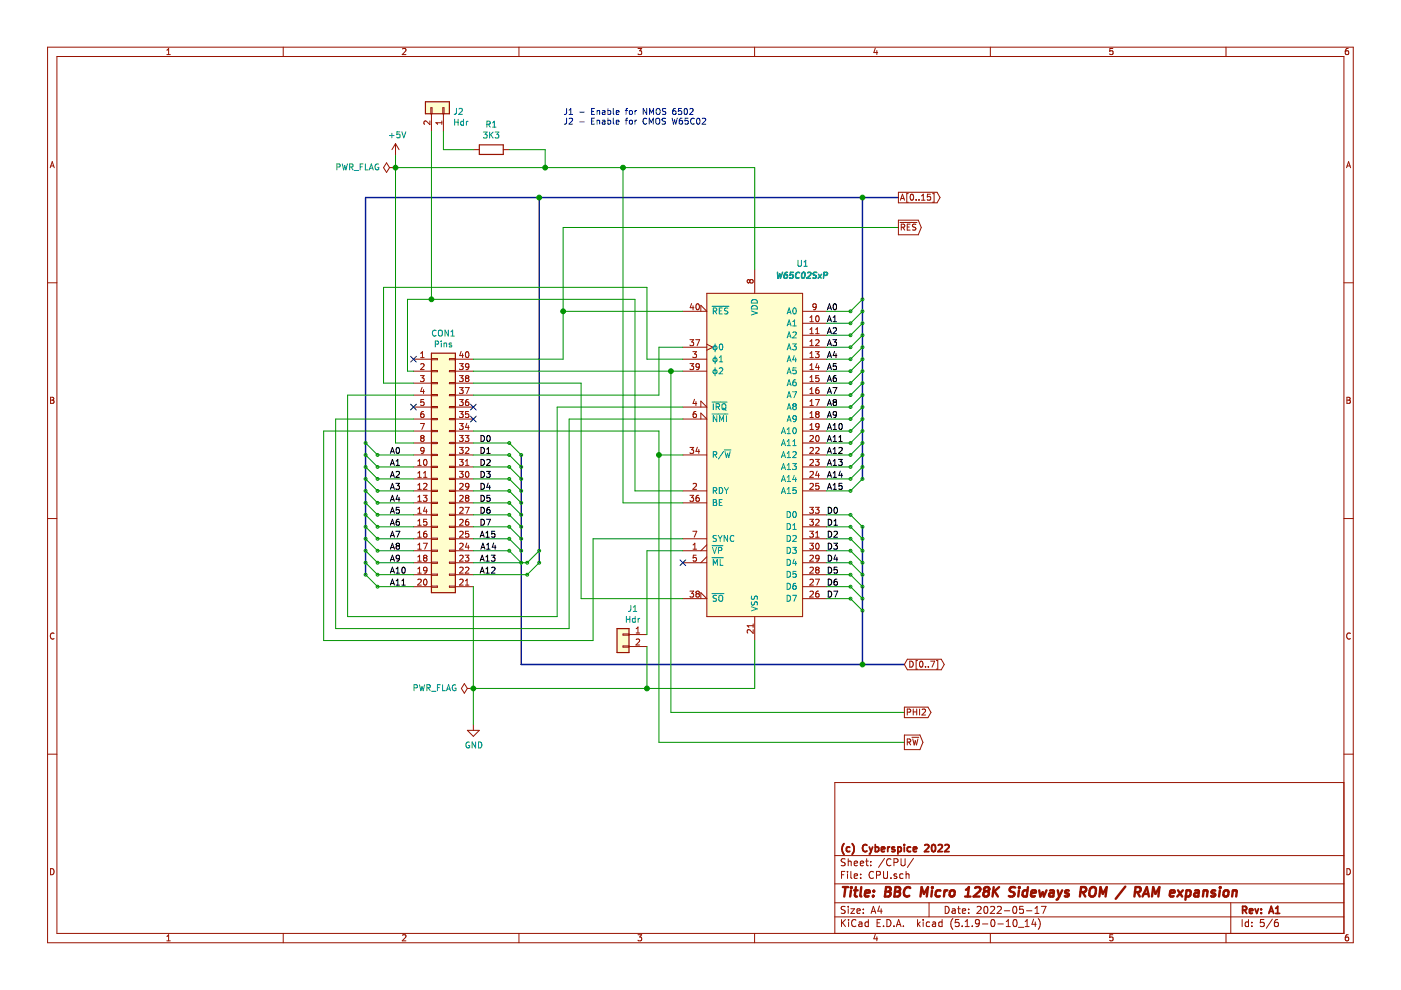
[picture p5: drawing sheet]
<svg xmlns="http://www.w3.org/2000/svg" width="297mm" height="210mm" viewBox="0 0 297 210" stroke-linecap="round" stroke-linejoin="round" font-family="sans-serif">
<path d="M.1 0h297v209.9h-297z" fill-rule="evenodd" fill="#fff" stroke="#fff" stroke-width=".21"/>
<g fill="none" stroke="#981200" stroke-width=".21">
<path d="M10.1 10h276.8v189.9h-276.8zM12.1 12h272.8v185.9h-272.8zM35.4 11.6h.7M35.4 10.6l.4-.3v1.3M60 10v2M85.3 10.4l.5-.1 .3 .3-.8 1h.8M110 10v2M135.3 10.3h.8l-.5 .5 .4 .1v.5l-.2 .2-.5-.2M160 10v2M185.6 10.2l-.3 .9h.8M185.9 10.7v.9M210 10v2"/>
<path d="M235.9 10.3h-.6v.6l.6-.1v.6l-.1 .2-.5-.2M259.9 10v2M285.9 10.3h-.4l-.2 .3-.1 .7 .3 .3 .4-.2v-.6h-.4l-.3 .2M10.6 35.6l.5-1.3 .4 1.3M10.7 35.2h.7M82 34.5l.6 1-.6 1.1-.7-1.1zM82.6 35.5h1.3M83.9 35.5h.1M83.9 30.5l-.8 1.2M83.9 30.5v2.5M83.9 30.5l.7 1.2M91.1 25.6v.8l-.9-.8-.3 .3 .1 .5"/>
<path d="M91.3 22.8h.3v1.3h-.3zM91.5 24.1v3.8M93.7 25.6v.8M93.7 26h-1.3l.4 .4M93.9 22.8h.2v1.3h-.2zM94 24.1v3.8M100.4 31.7h1.2M106.7 31.7h1.3M285.5 35.6l.4-1.3 .5 1.3M285.6 35.2h.6M10.1 60h2M159 59.5l-.3-.2-.3 .2v.3l.3 .2 .3-.2"/>
<path d="M159 59.5l.2-.2h.3l.2 .2-.1 .4-.1 .1h-.3l-.2-.2M159 59.5v.3M160 57.1v5.1M190.5 40.8h8.2l.6 1.1-.6 1.1h-8.2zM190.5 46.7h4.2l.6 1.5-.6 1.6h-4.2zM190.8 47.2h3.6M190.9 42.4l.4-1.2 .5 1.2M191 42.1h.6M191.1 48.2l.7-.1v-.5l-.7-.1v1.3M191.4 48.2l.4 .6M192.4 48.1h.4M192.6 41h-.3v1.9h.3"/>
<path d="M193 47.5h-.6v1.3h.6M193.1 41.3l.2-.1a.67 .67 0 0 1 .4 .6 .67 .67 0 0 1-.4 .6l-.3-.4zM194.2 47.6l-.5-.1-.2 .1 .1 .5 .5 .2 .1 .3-.3 .2-.5-.1M194.2 42.3v.1M194.8 42.3v.1M195.4 41.5l.4-.3v1.2M195.4 42.4h.7M197.3 41.2h-.7v.6l.5-.1 .2 .2v.3l-.2 .2-.5-.1M197.7 41h.3v1.9h-.3M284.9 60h2M87.7 76.2h3.8M87.7 78.7h3.8"/>
<path d="M89.1 79.6h.8l-.4 .5 .3 .1 .1 .5-.2 .2-.6-.1M89.2 75.8h.7M89.2 74.9l.4-.3v1.2M89.2 77.2l.5-.1 .2 .4-.8 .9h.8M91.5 76h1.2v.3h-1.2zM91.5 78.6h1.2v.2h-1.2zM95.3 78.6h1.3v.2h-1.3zM95.3 76h1.3v.3h-1.3zM96.6 76.2h3.8M96.6 78.7h3.8M97.4 77.1h.8l-.4 .5 .3 .1v.5l-.2 .2-.5-.2M97.4 79.6h.8l-.4 .5 .3 .1v.6l-.2 .1-.5-.1"/>
<path d="M97.8 74.5l-.3 .9h.8M98.1 75v.8M98.8 74.7l.2-.1a.67 .67 0 0 1 .4 .6 .67 .67 0 0 1-.4 .6l-.3-.5zM99.4 77.7l-.2 .2-.4-.1-.1-.6 .5-.1 .2 .3-.1 .7-.1 .2-.4 .1M144.8 76.2h5.1M144.8 78.7h5.1M144.8 73.6h5.1M144.8 66h5.1l-1.3-1.3v1.3M146.3 77.1h.8l-.5 .5 .4 .1v.5l-.2 .2-.5-.2M146.3 72h.8l-.5 .5 .4 .1v.6l-.2 .1-.5-.1M146.6 64.4l-.3 .8h.8M146.9 74.6h.8l-.5 .4 .4 .2 .1 .4-.3 .2-.5-.1"/>
<path d="M146.9 64.8v.9M147.5 72h.8l-.5 1.3M147.7 64.5l.2-.1a.67 .67 0 0 1 .4 .6 .67 .67 0 0 1-.4 .7l-.4-.5zM148.3 77.7l-.3 .2-.3-.1-.1-.6 .4-.1 .3 .3-.1 .7-.2 .2-.3 .1M149.9 62.2h20.3v68.5h-20.3zM149.9 73l1.2 .6-1.2 .7M170.2 76.2h5M170.2 78.7h5M170.2 68.5h5M170.2 71.1h5M170.2 73.6h5M170.2 66h5"/>
<path d="M171.7 75.8h.8M171.7 78.4h.8M171.7 68.2h.8M171.7 67.3l.4-.4v1.3M171.7 69.8l.4-.3v1.2M171.7 72.4l.4-.4v1.3M171.7 74.9l.4-.3v1.2M171.7 77.5l.4-.4v1.3M171.7 80l.4-.4v1.3M171.7 70.7h.8M171.7 73.3h.8M172.9 74.6h.8l-.5 .4 .4 .2 .1 .4-.3 .2-.5-.1"/>
<path d="M172.9 72.1l.5-.1 .3 .4-.8 .9h.8M172.9 70.7h.8M172.9 69.8l.4-.3v1.2M173.1 67.1l.1-.2a.67 .67 0 0 1 .5 .7 .67 .67 0 0 1-.5 .6l-.3-.5zM173.1 65l-.3 .2-.3-.1-.2-.1 .1-.5 .4-.1 .3 .3-.2 .8-.4 .2M173.2 77l-.3 .9h.8M173.5 77.5v.9M173.6 79.6h-.6l-.1 .6 .5-.1 .3 .3v.3l-.3 .2-.5-.1M10.7 84.2h.5l.2 .3-.2 .3 .3 .3-.3 .4h-.5zM10.7 84.8h.5M87.7 99h3.8M87.7 81.2h3.8"/>
<path d="M87.7 96.5h3.8M87.7 93.9h3.8M87.7 91.4h3.8M87.7 88.8h3.8M87.7 86.3h3.8M87.7 83.8h3.8M88.6 98.7h.7M88.6 97.8l.4-.4v1.3M89.1 89.8h.9l-.6 1.3M89.4 92.9l-.2-.3 .2-.3h.3l.2 .3-.2 .3M89.4 92.9l-.2 .2v.3l.2 .2 .4-.1 .1-.1v-.3l-.2-.2M89.4 92.9h.3"/>
<path d="M89.5 82.1l-.3 .9h.8M89.8 82.6v.8M89.8 87.3h-.2a.79 .79 0 0 0-.2 1.2h.4l.1-.5-.2-.3h-.3l-.2 .3M89.8 84.7h-.5l-.1 .6 .5-.1 .2 .2v.4l-.2 .2-.5-.1M89.9 97.5l.2-.1a.67 .67 0 0 1 .5 .6 .67 .67 0 0 1-.5 .7l-.3-.5zM89.9 95.4l-.2 .3-.4-.1-.1-.2 .1-.4 .4-.1 .2 .2-.2 .9-.4 .1M91.5 81.1h1.2v.3h-1.2zM91.5 83.6h1.2v.3h-1.2zM91.5 86.2h1.2v.2h-1.2zM91.5 88.7h1.2v.3h-1.2zM91.5 91.3h1.2v.2h-1.2zM91.5 93.8h1.2v.3h-1.2z"/>
<path d="M91.5 96.3h1.2v.3h-1.2zM91.5 98.9h1.2v.2h-1.2zM95.3 96.3h1.3v.3h-1.3zM95.3 93.8h1.3v.3h-1.3zM95.3 91.3h1.3v.2h-1.3zM95.3 88.7h1.3v.3h-1.3zM95.3 98.9h1.3v.2h-1.3zM95.3 86.2h1.3v.2h-1.3zM95.3 83.6h1.3v.3h-1.3zM95.3 81.1h1.3v.3h-1.3zM96.6 99h3.8M96.6 81.2h3.8"/>
<path d="M96.6 96.5h3.8M96.6 93.9h3.8M96.6 91.4h3.8M96.6 88.8h3.8M96.6 86.3h3.8M96.6 83.8h3.8M97.4 84.7h.8l-.4 .5 .3 .1v.6l-.2 .1-.5-.1M97.4 97.4h.8l-.4 .5 .3 .1v.5l-.2 .2-.5-.2M97.4 99.9h.8l-.4 .5 .3 .2v.5l-.2 .1-.5-.1M97.4 82.2h.8l-.4 .5 .3 .1v.5l-.2 .1-.5-.1M97.4 87.3h.8l-.4 .4 .3 .2v.5l-.2 .1-.5-.1M97.4 89.8h.8l-.4 .5 .3 .1v.5l-.2 .2-.5-.2"/>
<path d="M97.4 92.3h.8l-.4 .5 .3 .1v.6l-.2 .1-.5-.1M97.4 94.9h.8l-.4 .4 .3 .2v.5l-.2 .1-.5-.1M98.6 92.3h.8l-.4 .5 .3 .1 .1 .5-.2 .2-.6-.1M98.6 82.2h.9l-.6 1.2M98.7 98.7h.7M98.7 97.8l.3-.4v1.3M98.7 95l.5-.1 .2 .3-.8 .9h.8M98.9 80.2l-.2-.3 .2-.3h.3l.2 .3-.2 .3M98.9 80.2l-.2 .2v.4l.2 .1h.4l.1-.2v-.3l-.2-.2M98.9 80.2h.3M99 89.7l-.3 .9h.8M99.3 84.7l-.4 .1-.2 .5v.6h.6l.1-.1-.1-.5-.4-.1-.2 .2"/>
<path d="M99.3 90.2v.9M99.3 87.3h-.6v.6l.5-.2 .2 .3v.3l-.2 .2-.5-.1M144.8 96.5h5.1M144.8 88.8h5.1l-1.3-1.2v1.2M144.8 86.3h5.1l-1.3-1.3v1.3M146.3 94.9h.8l-.5 .4 .4 .2v.5l-.2 .1-.5-.1M147.2 84.7l-.3 .8h.8M147.5 87.3h-.2a.79 .79 0 0 0-.1 1.2h.3l.2-.5-.3-.3h-.2l-.3 .3M147.5 85.1v.9M147.9 94.8l-.4 .9h.8M148.2 95.3v.8M170.2 99h5"/>
<path d="M170.2 81.2h5M170.2 96.5h5M170.2 93.9h5M170.2 91.4h5M170.2 88.8h5M170.2 86.3h5M170.2 83.8h5M171.7 97.5l.5-.1 .3 .4-.8 .9h.8M171.7 80.9h.8M171.7 95l.5-.1 .3 .3-.8 .9h.8M171.7 92.5l.5-.2 .3 .4-.8 .9h.8M171.7 91.1h.8"/>
<path d="M171.7 88.5h.8M171.7 86h.8M171.7 83.4h.8M171.7 82.5l.4-.3v1.2M171.7 85.1l.4-.4v1.3M171.7 87.6l.4-.3v1.2M171.7 90.1l.4-.3v1.3M172.9 97.4h.8l-.5 .5 .4 .1 .1 .4-.3 .3-.5-.2M172.9 84.7h.8l-.5 1.3M172.9 95l.5-.1 .3 .3-.8 .9h.8M173.1 92.5l.1-.2a.67 .67 0 0 1 .5 .7 .67 .67 0 0 1-.5 .6l-.3-.5zM173.2 87.8l-.3 .2 .1 .4 .2 .1h.3l.2-.2v-.3l-.3-.2"/>
<path d="M173.2 87.8l-.3-.2 .3-.3h.2l.3 .2-.3 .3M173.2 87.8h.2M173.2 99.9l-.3 .9h.8M173.5 82.2l-.4 .1-.2 .4 .1 .6 .5 .1 .2-.2-.2-.5h-.3l-.3 .2M173.7 90.3l-.3 .3-.3-.1-.1-.6 .4-.1 .3 .2-.1 .8-.2 .2-.3 .1M285.6 84.2h.4l.3 .3-.3 .3 .3 .3-.2 .4h-.5zM285.6 84.8h.4M10.1 109.9h2M87.7 101.5h3.8M87.7 104.1h3.8M87.7 106.6h3.8M87.7 109.2h3.8"/>
<path d="M87.7 111.7h3.8M87.7 114.2h3.8M87.7 116.8h3.8M87.7 119.3h3.8M88.6 100.3l.4-.4v1.3M88.6 102.8l.4-.3v1.3M88.6 105.4l.4-.4v1.3M88.6 107.9l.4-.3v1.2M88.6 110.5l.4-.4v1.3M88.6 113l.4-.4v1.3M88.6 115.5l.4-.3v1.2M88.6 118.1l.4-.4v1.3"/>
<path d="M88.6 101.2h.7M88.6 103.8h.7M88.6 106.3h.7M88.6 108.8h.7M88.6 111.4h.7M88.6 113.9h.7M88.6 116.4h.7M88.6 119h.7M89.7 105h.8l-.4 .5 .4 .1v.5l-.2 .2-.6-.1M89.7 115.2h.9l-.5 1.2M89.8 102.6l.5-.1 .2 .3-.8 1h.8M89.8 101.2h.7"/>
<path d="M89.8 100.3l.4-.4v1.3M90.1 118.3l-.3-.3 .3-.3h.2l.2 .3-.2 .3M90.1 118.3l-.3 .2v.4l.3 .1 .3-.1 .1-.1v-.3l-.2-.2M90.1 118.3h.2M90.1 107.5l-.3 .9h.8M90.4 112.6l-.4 .2-.2 .4v.6l.6 .1 .1-.2-.1-.5-.3-.1-.3 .3M90.4 108v.8M90.5 110.1h-.7v.6l.5-.1 .2 .2v.3l-.2 .3-.5-.2M91.5 101.4h1.2v.3h-1.2zM91.5 104h1.2v.2h-1.2zM91.5 106.5h1.2v.2h-1.2zM91.5 109h1.2v.3h-1.2z"/>
<path d="M91.5 111.6h1.2v.2h-1.2zM91.5 114.1h1.2v.3h-1.2zM91.5 116.6h1.2v.3h-1.2zM91.5 119.2h1.2v.2h-1.2zM95.3 104h1.3v.2h-1.3zM95.3 106.5h1.3v.2h-1.3zM95.3 109h1.3v.3h-1.3zM95.3 111.6h1.3v.2h-1.3zM95.3 114.1h1.3v.3h-1.3zM95.3 116.6h1.3v.3h-1.3zM95.3 119.2h1.3v.2h-1.3zM95.3 101.4h1.3v.3h-1.3z"/>
<path d="M96.6 101.5h3.8M96.6 104.1h3.8M96.6 106.6h3.8M96.6 109.2h3.8M96.6 111.7h3.8M96.6 114.2h3.8M96.6 116.8h3.8M96.6 119.3h3.8M97.5 102.6l.4-.1 .3 .3-.8 1h.8M97.5 105.1l.4-.1 .3 .4-.8 .9h.8M97.5 110.2l.4-.1 .3 .4-.8 .9h.8M97.5 107.7l.4-.1 .3 .3-.8 .9h.8"/>
<path d="M97.5 115.3l.4-.1 .3 .3-.8 .9h.8M97.5 112.8l.4-.2 .3 .4-.8 .9h.8M97.5 117.8l.4-.1 .3 .4-.8 .9h.8M98.6 117.7h.8l-.4 .5 .3 .1 .1 .5-.2 .2-.6-.1M98.6 107.6h.9l-.6 1.2M98.8 100.1l.2-.2a.67 .67 0 0 1 .4 .7 .67 .67 0 0 1-.4 .6l-.3-.5zM98.9 105.6l-.2 .2v.4l.2 .1 .4-.1 .1-.1v-.3l-.2-.2M98.9 105.6l-.2-.3 .2-.3h.3l.2 .3-.2 .3M98.9 105.6h.3M99 115.1l-.3 .9h.8M99.3 110.1l-.4 .1-.2 .5v.5l.6 .1 .1-.2-.1-.4-.4-.1-.2 .2M99.3 115.6v.8"/>
<path d="M99.3 112.6h-.6v.6l.5-.1 .2 .3v.3l-.2 .2-.5-.1M99.4 103l-.2 .3-.4-.1-.1-.6 .5-.1 .2 .2-.1 .7-.1 .3-.4 .1M144.8 104.1h5.1M144.8 106.6h5.1M144.8 114.2h5.1M144.8 116.8h5.1M144.8 119.3h5.1M146.3 105h.8l-.5 .5 .4 .1v.6l-.2 .1-.5-.1M146.9 112.6h.8l-.5 1.3M146.9 102.6l.5-.1 .3 .3-.8 1h.8M146.9 116.4h.8M146.9 115.5l.4-.3v1.2"/>
<path d="M147.6 117.7h-.6l-.1 .6 .5-.1 .3 .2v.4l-.3 .2-.5-.1M148.2 105l-.5 .1-.2 .5 .1 .6h.6l.1-.1-.1-.5-.4-.1-.3 .3M149.9 115.5l-1.3 1.3M149.9 118l-1.3 1.3M170.2 101.5h5M170.2 104.1h5M170.2 109.2h5M170.2 111.7h5M170.2 114.2h5M170.2 116.8h5M170.2 119.3h5M171.7 107.6h.8l-.5 .4 .4 .2v.5l-.2 .1-.5-.1"/>
<path d="M171.7 110.1h.8l-.5 .5 .4 .1v.5l-.2 .2-.5-.2M171.7 112.6h.8l-.5 .5 .4 .1v.6l-.2 .1-.5-.1M171.7 115.2h.8l-.5 .5 .4 .1v.5l-.2 .1-.5-.1M171.7 100.1l.5-.2 .3 .4-.8 .9h.8M171.7 102.6l.5-.1 .3 .3-.8 1h.8M171.7 117.8l.5-.1 .3 .4-.8 .9h.8M172.9 107.6h.8l-.5 .4 .4 .2 .1 .4-.3 .2-.5-.1M172.9 110.2l.5-.1 .3 .4-.8 .9h.8M172.9 113.9h.8M172.9 113l.4-.4v1.3M173.1 115.3l.1-.1a.67 .67 0 0 1 .5 .6 .67 .67 0 0 1-.5 .6l-.3-.4zM173.5 100.4v.8"/>
<path d="M173.6 102.5h-.6l-.1 .6 .5-.1 .3 .2v.3l-.3 .3-.5-.2M173.7 118.3l-.3 .2-.3-.1-.1-.6 .4-.1 .3 .3-.1 .7-.2 .2-.3 .1M284.9 109.9h2M11.5 134.3a.58 .58 0 0 0-.8 .5 .58 .58 0 0 0 .8 .6M87.7 121.9h3.8M87.7 124.4h3.8M88.6 120.6l.4-.3v1.2M88.6 121.5h.7M88.6 122.9l.5-.1 .2 .3-.8 1h.8M89.9 122.9l.2-.1a.67 .67 0 0 1 .5 .6 .67 .67 0 0 1-.5 .7l-.3-.5zM90.5 120.8l-.2 .2h-.4l-.1-.6 .5-.1 .2 .2v.7l-.2 .3h-.4M91.5 121.7h1.2v.3h-1.2z"/>
<path d="M91.5 124.3h1.2v.2h-1.2zM95.3 121.7h1.3v.3h-1.3zM95.3 124.3h1.3v.2h-1.3zM96.6 121.9h3.8M96.6 124.4h3.8M97.5 120.4l.4-.1 .3 .3-.8 .9h.8M97.5 122.9l.4-.1 .3 .3-.8 1h.8M98.7 120.4l.5-.1 .2 .3-.8 .9h.8M98.7 124.1h.7M98.7 123.1l.3-.3v1.3M132.1 134.4h1.3v.3h-1.3zM132.1 137h1.3v.2h-1.3z"/>
<path d="M133.4 134.5h3.8M133.4 137.1h3.8M134.9 134.2h.7M134.9 133.3l.4-.4v1.3M134.9 135.6l.5-.1 .2 .3-.8 1h.8M144.8 126.9h5.1l-1.3-1.2v1.2M146.3 125.3h.8l-.5 .5 .4 .1v.6l-.2 .1-.5-.1M147.8 125.9l-.3 .2 .1 .4 .2 .1 .4-.1 .1-.1v-.3l-.3-.2M147.8 125.9l-.3-.3 .3-.3h.2l.3 .3-.3 .3M147.8 125.9h.2M159.7 133.5v.8l-.9-.8-.4 .3 .1 .4M159.7 132.3v.7"/>
<path d="M159.7 132.7h-1.3l.4 .3M160 130.7v5.1M170.2 121.9h5M170.2 124.4h5M170.2 126.9h5M171.7 120.4l.5-.1 .3 .3-.8 .9h.8M171.7 122.9l.5-.1 .3 .3-.8 1h.8M171.7 125.5l.5-.2 .3 .4-.8 .9h.8M172.9 122.8h.8l-.5 1.3M173.2 120.8l-.3 .2 .1 .4 .2 .1h.3l.2-.2v-.3l-.3-.2M173.2 120.8l-.3-.2 .3-.3h.2l.3 .2-.3 .3M173.2 120.8h.2"/>
<path d="M173.5 125.3l-.4 .2-.2 .4 .1 .6h.5l.2-.1-.2-.5-.3-.1-.3 .3M192.4 139.8h7.2l.6 1.1-.6 1.1h-7.2l-.7-1.1zM286.3 134.3a.58 .58 0 0 0-.8 .5 .58 .58 0 0 0 .8 .6M10.1 159.9h2M98.5 145l.6 1-.6 1-.7-1zM99.1 146h1.3M99.1 154.9h2.5l-1.2 1.2zM100.4 146h.1M100.4 153.6v1.3M191.7 149.9h5l.7 1.1-.7 1.2h-5zM191.7 155.8h3.3l.7 1.6-.7 1.5h-3.3zM192.4 157.3l.6-.1v-.4l-.6-.1v1.2"/>
<path d="M192.4 151l.6-.1v-.4l-.6-.2v1.3M192.7 157.3l.4 .6M192.9 140.2a.64 .64 0 0 1 .7 .6 .64 .64 0 0 1-.7 .6zM193.3 156.3h1.5M193.5 156.7l.3 1.2 .3-.9 .2 .9 .3-1.2M193.6 150.3v1.3M193.6 150.9h.8M194.4 150.3v1.3M194.5 140.1h-.3v1.8h.3M195 150.3v1.3M195.1 140.3l.1-.1a.67 .67 0 0 1 .5 .6 .67 .67 0 0 1-.5 .6l-.3-.4zM195.5 150.5l.5-.2 .2 .4-.7 .9h.7"/>
<path d="M196.2 141.3v.1M196.8 141.3v.1M197.3 140.2h.9l-.6 1.2M198.5 140.1h.3v1.8h-.3M284.9 159.9h2M284.9 165.9h-107.9v32M10.7 184.2a.65 .65 0 0 1 .8 .6 .65 .65 0 0 1-.8 .7zM35.4 198.5l.4-.3v1.3M35.4 199.5h.7M60 197.9v2M85.3 198.3l.5-.1 .3 .3-.8 1h.8M110 197.9v2"/>
<path d="M135.3 198.2h.8l-.5 .5 .4 .1v.6l-.2 .1-.5-.1M160 197.9v2M177 194.4h107.9M177 191.4h107.9M177 187.4h107.9M177 181.4h107.9M178.4 185.5h.5M178.4 195v1.5M178.6 195.6l.7 .9M179.1 184.8h-.7v1.5M179.2 192.2h-.6l-.3 .2 .2 .4 .6 .3v.4l-.2 .2-.6-.1M179.2 182.1h-.6l-.3 .2 .2 .4 .6 .3v.4l-.2 .2-.6-.1"/>
<path d="M179.3 195l-.9 .8M179.7 184.8v.1M179.7 185.3v1M179.8 182.1v1.5M179.8 192.2v.1M179.8 192.7v1M179.8 182.7l.2-.1h.4l.1 1M179.9 195v.1M179.9 195.5v1M180.4 192.7h.8l-.8 1h.8M180.4 184.8v1.3l.2 .2M181.1 185.8l.7-.2v-.3h-.5l-.2 .2 .1 .7h.6"/>
<path d="M181.1 183.1l.7-.2v-.3h-.5l-.2 .2 .1 .7h.6M181.5 195.1a.59 .59 0 0 0-.8 0 .59 .59 0 0 0-.1 .7 .56 .56 0 0 0 .2 .6 .56 .56 0 0 0 .7-.1M181.7 193.2l.7-.2-.1-.2-.4-.1-.2 .2 .1 .7h.5M182.1 195.5h.6l.1 1M182.4 183.1l.7-.2-.1-.3h-.4l-.2 .2 .1 .7h.5M182.5 186.1v.2M182.5 185.3v.2M182.8 195.8l-.5 .1-.3 .2 .3 .4 .5-.1M183 193.5v.2M183 192.8v.1M183.5 182.6h.6M183.7 182.1v1.3l.4 .2"/>
<path d="M184.1 195.5h-.4l-.3 .2 .1 .6 .2 .2 .4-.1M184.1 195v1.5M184.6 183.4v.2M184.6 182.6v.2M184.7 193.7l.5-1.5 .5 1.5M184.8 193.2h.8M185.2 184.9a.7 .7 0 0 0-1 .5 .7 .7 0 0 0 .7 .9l.2-.1M185.2 186.1l-.1 .1M185.6 198.1l-.3 .9h.8M185.8 185.5h.7l.1-.6-.2-.1h-.6v1.5M185.9 198.6v.9M186 195.7h.5"/>
<path d="M186.5 192.1l-.4 1.1h1M186.7 195h-.7v1.5h.7M186.8 192.7v1M187.3 196.3v.2M187.3 184.8v1.2l.3 .3 .5-.2 .1-1.3M187.5 182l-1.2 1.9M188 195a.76 .76 0 0 1 .9 .7 .76 .76 0 0 1-.9 .8zM188.9 186.1v.2M188.9 182.2a.71 .71 0 0 0-1 .5 .71 .71 0 0 0 .7 .9l.3-.2M189.5 196.3v.2M189.5 182.9l.7-.1 .2-.2-.1-.4-.2-.1h-.6v1.5M190 196.5l.5-1.5 .5 1.5"/>
<path d="M190.1 185.3h-.4l-.2 .2 .1 .2 .5 .1v.4h-.6M190.2 196h.7M191 182.1v1.2l.3 .3h.3l.3-.3v-1.2M191.5 185.3h-.5l-.2 .2v.6l.2 .2 .5-.1M191.5 196.3v.2M192.1 185.4l.2-.1h.4v1M192.1 184.8v1.5M193.7 182l-1.3 1.9M194.5 195v1.5M194.7 195.9l.4 .6M195.1 195.5l-.6 .5M195.7 195v.1"/>
<path d="M195.7 195.5v1M197 191.4v3M197.1 195.5h-.4l-.3 .2v.6l.3 .2 .4-.1M197.7 195.5h.6l.1 1M198.4 195.8l-.7 .3 .2 .4 .5-.1M199.7 195.5h-.4l-.3 .2 .1 .6 .2 .2 .4-.1M199.7 195v1.5M200.4 192.2a.75 .75 0 0 1 .8 .7 .75 .75 0 0 1-.8 .8zM201.9 192.8h.6v.9M202 194.8a1.71 1.71 0 0 0 0 2.2M202.5 193l-.5 .1-.2 .2 .2 .4 .5-.1M203 192.7h.6"/>
<path d="M203.2 192.2v1.3l.4 .2M203.3 195h-.7l-.1 .7 .7-.1 .2 .2-.1 .5-.2 .2-.6-.2M204 196.3v.2M204 193.2l.7-.2v-.2l-.5-.1-.2 .2 .1 .7h.6M204.6 196.5h.9M204.6 195.4l.5-.4v1.5M205.4 193.5v.2M205.4 192.8v.1M206.1 196.3v.2M207.2 192.3l.5-.1 .3 .4-.9 1.1h.9M207.6 195.6l-.2 .3-.5-.1-.1-.2 .1-.6h.5l.2 .2v.9l-.4 .4h-.3M208.3 195.9h1.1"/>
<path d="M208.7 192.3l.4-.1a.85 .85 0 0 1-.1 1.5l-.3-.2-.1-.4zM210 197.9v2M210 192.3l.6-.1 .3 .4-1 1.1h1M210.3 195h.1a.8 .8 0 0 1 .6 .7 .8 .8 0 0 1-.6 .8 1 1 0 0 1-.1-1.5zM211.4 192.3l.6-.1 .3 .4-.9 1.1h.9M211.6 195.9h1.1M212.9 193.1h1.2M213.3 195.4l.5-.4v1.5M213.3 196.5h.9M214.9 192.3l.2-.1a.8 .8 0 0 1 .5 .7 .8 .8 0 0 1-.5 .8l-.4-.6zM215 195h.1a.8 .8 0 0 1 .6 .7 .8 .8 0 0 1-.6 .8 .97 .97 0 0 1-.1-1.5zM215.9 196.6h1.2"/>
<path d="M216.9 192.2h-.7l-.1 .7 .8-.1 .1 .2-.1 .5-.2 .2-.6-.2M217.4 196.5h.8M217.4 195.4l.4-.4v1.5M217.6 193.1h1.2M219.1 194.9l-.3 1.1h.9M219.4 193.7h.9M219.4 192.6l.5-.4v1.5M219.5 195.5v1M220.1 194.8a1.71 1.71 0 0 1 0 2.2M220.8 192.2h1l-.7 1.5M235.9 198.2h-.6v.6l.6-.1v.7l-.1 .1-.5-.1M259.9 197.9v2"/>
<path d="M260.9 191.4v6.5M263.4 195v1.5M264.7 195.5h-.4l-.3 .2 .1 .7h.6M264.7 195v1.5M265.4 196.3v.2M265.4 195.5v.2M268 195h-.7l-.1 .7 .7-.1 .2 .2-.1 .5-.2 .2-.6-.2M269.8 194.9l-1.3 1.9M270.9 195h-.4a.96 .96 0 0 0 0 1.5l.5-.2 .1-.5-.3-.3-.5 .1-.1 .2M285.6 184.2a.65 .65 0 0 1 .7 .6 .65 .65 0 0 1-.7 .7zM285.9 198.2h-.4l-.2 .3-.1 .7 .3 .3 .4-.1v-.7h-.4l-.3 .2"/>
</g>
<g fill="none" stroke="#981200" stroke-width=".38">
<path d="M179 178.9a1.71 1.71 0 0 0 0 2.3M180.2 179.7l-.5-.1-.2 .3 .1 .6h.6M180.7 178.9a1.79 1.79 0 0 1 0 2.3M183.8 179.2a.59 .59 0 0 0-.7 0 .59 .59 0 0 0-.2 .7 .56 .56 0 0 0 .3 .6 .56 .56 0 0 0 .6-.1M184.3 179.6l.4 1M185 179.6l-.3 1M185.6 179.7l.4-.1 .3 .3-.1 .5-.2 .2-.4-.1M185.6 179.1v1.5M188.2 179.6v1M188.6 179.6l-.4 .3M189.7 179.7l-.4-.1-.2 .2 .1 .2 .5 .1v.4h-.6M190.4 179.7l.4-.1 .3 .3-.1 .5-.2 .2-.4-.1"/>
<path d="M190.4 179.6v1.5M191.7 179.1v.1M191.7 179.6v1M193.1 179.7l-.4-.1-.3 .3v.5l.3 .2 .4-.1M196.1 179.2l.5-.1 .3 .4-.9 1.1h.9M197.6 179.2l.4-.1a.85 .85 0 0 1-.1 1.5l-.3-.2-.1-.4zM198.9 179.2l.6-.1 .3 .4-.9 1.1h.9M200.4 179.2l.5-.1 .3 .4-.9 1.1h.9M184.7 180.6l-.4 .5M186.9 180.1l.7-.2-.1-.2-.4-.1-.2 .2v.7h.6M193.7 180.1l.7-.2-.1-.2-.4-.1-.2 .2v.7h.6M263.5 193l.7-.1 .1-.2-.1-.4-.2-.1h-.5v1.5"/>
<path d="M263.8 193l.5 .7M264.9 193.2l.7-.2-.1-.2-.4-.1-.2 .2 .1 .7h.5M266.1 192.7l.4 1 .3-1M267.4 193.5v.2M267.4 192.8v.1M269 193.7l.5-1.5 .5 1.5M269.2 193.2h.7M270.5 193.7h.8M270.5 192.6l.4-.4v1.5"/>
</g>
<g fill="none" stroke="#981200" stroke-width=".51">
<path d="M178.7 188.1h1.1M179.3 188.1l-.3 2M180.4 188.8l-.2 1.3M180.5 188.1v.2M180.5 188.1l.1 .1-.1 .1M181.1 188.8h.7M181.5 188.1l-.3 1.7 .1 .2 .4 .1M182.6 188.1l-.2 1.7 .2 .3M183.4 189.4l1-.2-.1-.4h-.5l-.4 .2v1h.8M185.1 189.9v.2M185.3 188.8l.1 .1-.2 .1M185.3 188.8l-.1 .2"/>
<path d="M187.7 189h.7M187.9 188.1h.6l.3 .2v.4l-.4 .3 .3 .1a.56 .56 0 0 1-.3 1h-.8zM189.7 189h.7M189.9 188.1h.6l.3 .2v.4l-.4 .3 .3 .1a.56 .56 0 0 1-.3 1h-.8zM193 188.3a.87 .87 0 0 0-1 0 .87 .87 0 0 0-.4 .9 .69 .69 0 0 0 .4 .8 .69 .69 0 0 0 .8-.1M195.1 190.1l.3-2 .5 1.4 .8-1.4-.2 2M197.6 188.8l-.1 1.3M197.7 188.1v.2M197.7 188.1l.1 .1-.1 .1M199.4 188.8h-.7l-.3 .3-.1 .6 .4 .4 .6-.1M200.3 188.8l-.2 1.3M200.9 188.8h-.4l-.2 .3"/>
<path d="M201.5 188.9l.3-.1 .6 .1v.8l-.3 .3a.49 .49 0 0 1-.8-.3zM204.6 190.1h1.2M204.8 188.7l.6-.6-.2 2M206.7 188.3l.4-.2h.4l.3 .2v.4l-.1 .2-1.3 1.2h1.3M209 188.9l-.3-.1-.1-.3a.66 .66 0 0 1 1-.3l.2 .4-.5 .3M209 188.9l-.2 .1a.67 .67 0 0 0-.2 .9 .65 .65 0 0 0 .8 0 .65 .65 0 0 0 .1-.9l-.2-.1M209 188.9h.3M210.7 188.1l-.3 2M210.9 188.9l.7 1.2M211.8 188.1l-1.3 1.1M215.3 188.2h-1l-.2 .5 .3 .3a.65 .65 0 0 1 .7 .5l-.2 .4a.87 .87 0 0 1-1 .1M216 188.8l-.1 1.3"/>
<path d="M216.1 188.1v.2M216.1 188.1l.1 .1-.1 .1M217.8 188.8h-.7l-.2 .3-.1 .6 .3 .4 .6-.1M217.9 188.1l-.2 2M218.6 189.4l1-.2v-.4h-.8l-.2 1 .2 .3 .6-.1M220.3 188.8l.3 1.3 .5-1 .2 1 .6-1.3M222.6 188.8h.8l-.1 1.3M223.4 189.2l-.7 .1a.4 .4 0 0 0-.3 .4 .4 .4 0 0 0 .3 .4l.6-.1M224.3 188.8l.3 1.3M224.6 190.1l-.3 .5-.3 .2M225.2 188.8l-.6 1.3M226.6 188.8a.49 .49 0 0 0-.8 .3l.8 .6-.3 .4-.6-.1"/>
<path d="M229.1 189.1l1-.1a.54 .54 0 0 0 .2-.5 .54 .54 0 0 0-.3-.4h-.8l-.2 2M229.5 189.1l.6 1M231.2 188.4a.69 .69 0 0 1 1.1 0 1.49 1.49 0 0 1-.6 1.7l-.5-.1a1.41 1.41 0 0 1 0-1.6zM233.1 190.1l.2-2 .5 1.4 .8-1.4-.2 2M238.6 188l-2 2.6M240.6 189.1l1-.1a.54 .54 0 0 0 .3-.5 .54 .54 0 0 0-.4-.4h-.7l-.3 2M241.1 189.1l.6 1M242.2 190.1l1-2 .4 2M242.5 189.5h1M244.2 190.1l.3-2 .5 1.4 .8-1.4-.2 2M248.1 189.4l.9-.2v-.4h-.8l-.2 1 .3 .3 .5-.1M249.8 188.8l.8 1.3"/>
<path d="M250.8 188.8l-1.2 1.3M251.6 188.8h.5l.3 .1-.1 1a.69 .69 0 0 1-.9 .1M251.6 188.8l-.3 2M253.4 188.8h.7v1.3M254.2 189.2l-.7 .1a.4 .4 0 0 0-.3 .4 .4 .4 0 0 0 .2 .4l.7-.1M255.2 188.9l.3-.1h.4v1.3M255.2 188.8l-.2 1.3M257.7 188.8a.52 .52 0 0 0-.8 .3l.2 .3 .5 .1v.3l-.3 .3-.5-.1M258.6 188.8l-.1 1.3M258.7 188.1v.2M258.7 188.1l.1 .1-.1 .1M259.6 188.9l.3-.1 .5 .1v.8l-.2 .3a.53 .53 0 0 1-.8-.1z"/>
<path d="M261.4 188.9l.3-.1h.5l-.1 1.3M261.4 188.8l-.2 1.3"/>
</g>
<g fill="#fffecd" stroke="#fffecd" stroke-width=".25">
<path d="M91.5 74.9h5.1v50.8h-5.1z" fill-rule="evenodd"/>
<path d="M90.2 21.6h5.1v2.5h-5.1z" fill-rule="evenodd"/>
<path d="M130.8 133.3h2.6v5.1h-2.6z" fill-rule="evenodd"/>
</g>
<path d="M90.2 21.6h5.1v2.5h-5.1zM101.6 30.7h5.1v2h-5.1zM91.5 74.9h5.1v50.8h-5.1zM130.8 133.3h2.6v5.1h-2.6z" fill="none" stroke="#981200" stroke-width=".25"/>
<g fill="none" stroke="#009596" stroke-width=".21">
<path d="M71.4 35.4h.6l.1-.5-.7-.1v1.2M72.6 34.8l.3 1.2 .2-.9 .2 .9 .4-1.2M74.1 35.4h.6l.1-.5-.7-.1v1.2M74.4 35.4l.4 .6M75.1 36.1h1M76.4 35.4h.4M77 34.8h-.6v1.2M77.5 34.8v1.2h.6M78.3 36l.4-1.2 .4 1.2M78.4 35.7h.6M80.2 34.8a.59 .59 0 0 0-.7 .6 .59 .59 0 0 0 .7 .6l.1-.5h-.3M82.6 28.7h1"/>
<path d="M83.1 28.3v.9M84.8 27.9h-.6l-.1 .7 .2-.2 .4 .1 .1 .6-.2 .1-.5-.1M85.2 27.9l.4 1.3 .4-1.3M96.4 25.3v1.3M96.4 25.9h.7M96.8 23v.9l-.2 .3h-.3M97.1 25.3v1.3M97.3 23.1l.5-.1 .2 .3-.7 .9h.7M98.3 25.8l-.4-.1-.2 .2 .1 .6h.5M98.3 25.3v1.3M98.9 25.7v.9M99.2 25.7l-.3 .2"/>
<path d="M102.5 28h.8l-.5 .5 .4 .1v.5l-.2 .2-.5-.2M103.2 26.4l.7-.2v-.4l-.7-.1v1.3M103.5 26.4l.4 .6M103.8 28v1.3M104 28.6l.5 .7M104.4 27h.8M104.4 26l.4-.3v1.3M104.5 28l-.7 .7M105 28h.8l-.5 .5 .4 .1 .1 .4-.3 .3-.5-.2M169.2 55.2v1l.2 .3 .4-.1 .1-.2v-1M170.4 56.5h.8M170.4 55.5l.4-.3v1.3"/>
<path d="M92.3 73l.6-.1v-.5l-.6-.1v1.3M92.5 70.1a.58 .58 0 0 0-.8 .5 .58 .58 0 0 0 .7 .6l.1-.1M93 70.2l.3-.2a.44 .44 0 0 1 .5 .4l-.1 .7-.4 .2-.3-.2zM93.6 72.3v.1M93.6 72.7v.9M94.1 72.7v.9M94.1 72.9l.5-.1 .1 .8M95.1 70v1.3l-.8-1.3v1.3M95.6 71.3h.7M95.6 70.3l.4-.3v1.3M95.7 72.8l-.3-.1-.2 .2 .1 .2 .4 .1v.3h-.5M151 64.9h3.6"/>
<path d="M151.2 66l.7-.1v-.5l-.7-.1v1.3M151.5 66l.5 .6M151.6 72.9v1.7M151.6 75.4v1.7M151.6 78v1.7M152.5 78.1l.5-.1 .2 .3-.8 1h.8M152.5 76.7h.7M152.5 75.8l.4-.4v1.3M152.5 65.9h.4M152.6 73l.2-.1a.67 .67 0 0 1 .5 .6 .67 .67 0 0 1-.5 .7l-.3-.5zM153.1 65.3h-.6v1.3h.6M154.3 65.4l-.5-.1-.1 .1v.5l.5 .1 .1 .3-.2 .3-.5-.1"/>
<path d="M159.3 65.9l1.3 .5-1.3 .4M159.5 63.6a.66 .66 0 0 1 .7 0 .66 .66 0 0 1 .4 .7h-1.3zM159.5 64.9a.66 .66 0 0 1 .7-.1 .66 .66 0 0 1 .4 .7h-1.3zM166.9 69.1l.4-1.3 .4 1.3M166.9 71.6l.4-1.2 .4 1.2M166.9 74.2l.4-1.3 .4 1.3M166.9 76.7l.4-1.3 .4 1.3M166.9 79.3l.4-1.3 .4 1.3M166.9 66.6l.4-1.3 .4 1.3M167 68.7h.6M167 71.3h.6M167 73.8h.6"/>
<path d="M167 76.4h.6M167 78.9h.6M167 66.2h.6M168 72.9h.8l-.4 .5 .4 .1v.5l-.2 .2-.6-.2M168.1 69.1h.7M168.1 68.2l.4-.4v1.3M168.1 70.5l.5-.1 .2 .3-.8 .9h.8M168.2 65.4l.2-.1a.67 .67 0 0 1 .4 .6 .67 .67 0 0 1-.4 .7l-.3-.5zM168.4 75.4l-.3 .9h.8M168.7 75.9v.8M168.8 78h-.6l-.1 .6 .2-.1 .5 .1v.5l-.2 .2-.5-.2M151 85.2h3.2"/>
<path d="M151 87.8h3.3M151.2 85.6v1.3M151.2 96.4l.7-.1v-.4l-.7-.1v1.2M151.5 96.4l.5 .6M151.8 86.3l.6-.1 .2-.2-.1-.3-.7-.1v1.3M152 88.1v1.3l-.8-1.3v1.3M152.1 86.3l.5 .6M152.6 89.4v-1.3l.4 1 .4-1v1.3M153.1 85.8l.3-.2a.44 .44 0 0 1 .5 .4l-.1 .7-.4 .2-.3-.2zM153.3 86.6l.7 .4M153.4 95.7l-1.1 1.6M153.5 95.4h1.5"/>
<path d="M153.7 95.8l.3 1.2 .3-.9 .2 .9 .3-1.2M154 88.1v1.3M165.7 91.9l.4-1.2 .4 1.2M165.7 94.5l.4-1.3 .4 1.3M165.7 97l.4-1.2 .4 1.2M165.7 99.6l.4-1.3 .4 1.3M165.8 91.6h.6M165.8 94.1h.6M165.8 96.7h.6M165.8 99.2h.6M166.9 81.8l.4-1.3 .4 1.3M166.9 84.3l.4-1.2 .4 1.2"/>
<path d="M166.9 86.9l.4-1.3 .4 1.3M166.9 89.4l.4-1.3 .4 1.3M166.9 91.9h.7M166.9 91l.3-.3v1.2M166.9 93.6l.3-.4v1.3M166.9 96.1l.3-.3v1.2M166.9 98.6l.3-.3v1.3M166.9 94.5h.7M166.9 97h.7M166.9 99.6h.7M167 81.4h.6M167 84h.6"/>
<path d="M167 86.5h.6M167 89.1h.6M168 98.3h.8l-.4 .5 .4 .1v.5l-.2 .2-.6-.2M168 83.1h.9l-.6 1.2M168.1 93.6l.4-.4v1.3M168.1 95.9l.5-.1 .2 .3-.8 .9h.8M168.1 94.5h.7M168.2 90.8l.2-.1a.67 .67 0 0 1 .4 .6 .67 .67 0 0 1-.4 .6l-.3-.4zM168.3 86.2l-.2-.3 .2-.3 .5 .1v.3l-.2 .2M168.3 86.2l-.2 .2v.2l.2 .3 .4-.1 .1-.2v-.3l-.2-.1M168.3 86.2h.3M168.7 80.5h-.2a.79 .79 0 0 0-.2 1.3l.5-.1v-.6l-.5-.1-.2 .3"/>
<path d="M168.8 88.7l-.2 .2h-.4l-.1-.2 .1-.4 .4-.2 .2 .3v.7l-.2 .3h-.4M151 115.7h2.3M151 118.2h2.4M151.1 116.1l.4 1.2 .4-1.2M151.2 104l.7-.1v-.4l-.7-.1v1.2M151.2 105.9h.5l.2 .3-.2 .3 .3 .2-.2 .4-.6 .1zM151.2 119.9v-1.3l.5 .9 .4-.9v1.3M151.2 106.5h.5M151.5 104l.5 .6M151.9 113.6l-.5-.1-.2 .2v.3l.6 .3 .1 .3-.2 .2-.5-.1M152.3 113.5l.4 .7M152.3 116.7h.6l.2-.2-.1-.3-.7-.1v1.2"/>
<path d="M152.5 103.4a.64 .64 0 0 1 .7 .6 .64 .64 0 0 1-.7 .6zM152.5 106.5h.4M152.7 118.6v1.3h.6M152.7 114.2v.6M153.1 105.9h-.6v1.3h.6M153.1 113.5l-.4 .7M153.6 103.4l.4 .6M154 104v.6M154.3 113.5v1.3l-.8-1.3v1.3M154.5 103.4l-.5 .6M155.6 113.7a.58 .58 0 0 0-.8 .4 .58 .58 0 0 0 .7 .6h.1M165.7 102.1l.4-1.3 .4 1.3"/>
<path d="M165.7 104.6l.4-1.2 .4 1.2M165.8 101.7h.6M165.8 104.3h.6M166.9 116.1a.64 .64 0 0 1 .7 .6 .64 .64 0 0 1-.7 .6zM166.9 101.2l.3-.4v1.3M166.9 103.7l.3-.3v1.2M166.9 104.6h.7M166.9 102.1h.7M166.9 108.4a.64 .64 0 0 1 .7 .7 .64 .64 0 0 1-.7 .6zM166.9 111a.64 .64 0 0 1 .7 .6 .64 .64 0 0 1-.7 .7zM166.9 113.5a.64 .64 0 0 1 .7 .7 .64 .64 0 0 1-.7 .6zM166.9 118.6a.64 .64 0 0 1 .7 .6 .64 .64 0 0 1-.7 .7z"/>
<path d="M168 116.1h.8l-.4 .4 .4 .2v.5l-.2 .1-.6-.1M168.1 111.3l.4-.3v1.3M168.1 113.7l.5-.2 .2 .4-.8 .9h.8M168.1 112.3h.7M168.2 108.6l.2-.2a.67 .67 0 0 1 .4 .7 .67 .67 0 0 1-.4 .6l-.3-.5zM168.4 100.8l-.3 .9h.8M168.4 118.6l-.3 .8h.8M168.7 101.3v.8M168.7 119v.9M168.8 103.4h-.6l-.1 .6 .2-.1 .5 .1v.5l-.2 .1-.5-.1M132.8 130.7v1.3M132.8 131.3h.7"/>
<path d="M133.5 130.7v1.3M133.7 128.4v.9l-.1 .3h-.3M134.3 129.6h.7M134.3 128.7l.4-.3v1.2M134.7 130.7v1.3l-.5-.1-.1-.6 .2-.2 .4 .1M135.3 131.1v.9M135.6 131.1l-.3 .2M151 125.9h2.5M151.9 126.3l-.5-.1-.2 .1v.4l.6 .3 .1 .3-.2 .2-.5-.1M152.4 126.4l.3-.2a.44 .44 0 0 1 .5 .4v.7l-.5 .2-.3-.2zM159.3 128.7l1.3 .4-1.3 .4M159.4 127.6l-.1 .5 .1 .1h.4l.2-.5 .3-.1 .3 .2-.1 .5"/>
<path d="M159.4 126.4l-.1 .5 .3 .2 .3-.1 .2-.6h.3l.2 .2-.1 .5M166.9 121.1a.64 .64 0 0 1 .7 .7 .64 .64 0 0 1-.7 .6zM166.9 123.7a.64 .64 0 0 1 .7 .6 .64 .64 0 0 1-.7 .6zM166.9 126.2a.64 .64 0 0 1 .7 .7 .64 .64 0 0 1-.7 .6zM168 126.2h.9l-.6 1.3M168.7 123.7h-.2a.79 .79 0 0 0-.2 1.2l.5-.1v-.5l-.5-.1-.2 .2M168.8 121.1h-.6l-.1 .6 .2-.1 .5 .1v.6l-.2 .1-.5-.1M87.8 145.8h.6l.1-.5-.7-.1v1.2M88.9 145.2l.3 1.2 .3-.9 .2 .9 .3-1.2M90.5 145.8h.6l.1-.5-.7-.1v1.2M90.8 145.8l.4 .6M91.5 146.6h.9"/>
<path d="M92.7 145.8h.5M93.4 145.2h-.7v1.2M93.8 145.2v1.2h.6M94.7 146.4l.4-1.2 .4 1.2M94.8 146.1h.6M96.6 145.3a.59 .59 0 0 0-.7 .5 .59 .59 0 0 0 .7 .6l.1-.5h-.3M99.5 157.4a.59 .59 0 0 0-.7 .6 .59 .59 0 0 0 .7 .5l.1-.4h-.3M100.8 157.3v1.3l-.7-1.3v1.3M101.4 157.3a.64 .64 0 0 1 .8 .6 .64 .64 0 0 1-.8 .7z"/>
<circle cx="151.6" cy="78.8" r=".44"/>
<circle cx="151.6" cy="76.3" r=".44"/>
<circle cx="151.6" cy="73.8" r=".44"/>
</g>
<path d="M149.9 62.2h20.3v68.5h-20.3z" fill-rule="evenodd" fill="#fffecd" stroke="#fffecd" stroke-width=".21"/>
<path d="M164.8 57.7l.2 1.3 .3-.9 .2 .9 .4-1.3M166.9 57.7h-.2a.85 .85 0 0 0-.3 1.3l.5-.1v-.6l-.4-.1-.2 .3M168.2 57.7h-.6l-.1 .6 .2-.1 .4 .1v.6l-.2 .1-.5-.1M169.5 57.8a.62 .62 0 0 0-.8 .4 .62 .62 0 0 0 .5 .8l.2-.1M169.5 57.8v.1M170.1 57.9l.2-.2a.65 .65 0 0 1 .4 .7 .65 .65 0 0 1-.6 .5l-.2-.4zM171.2 57.9l.5-.2 .2 .3-.1 .3-.8 .7h.8M173.2 57.8l-.5-.1-.2 .2v.4l.6 .3-.2 .3h-.6M173.5 58.2l.6 .8M174.2 58.2l-.8 .8M174.7 58.4l.6-.1 .1-.4-.7-.2-.1 1.3" fill="none" stroke="#009596" stroke-width=".33"/>
<path d="M114.3 41.9v77.4M182.9 41.9v59.6M190.5 41.9h-113v80M110.5 96.5v44.4h81.2M182.9 111.7v29.2" fill="none" stroke="#011996" stroke-width=".3"/>
<g fill="none" stroke="#009300" stroke-width=".21">
<path d="M83.9 33v60.9h3.8M83.9 35.5h76.1v21.6M91.5 27.9v35.6M94 27.9v3.8h6.4M108 31.7h7.6v3.8M132.1 35.5v71.1h12.7M190.5 48.2h-71.1v28h-19M87.7 78.7h-1.3v-15.2h48.2v40.6h10.2M100.4 78.7h44.4M119.4 66h25.4M142.2 78.7v72.3h49.5M144.8 73.6h-5.1v10.2h-39.3"/>
<path d="M144.8 76.2h-7.6v-15.3h-55.9v20.3h6.4M182.9 78.7l-2.6 2.5h-5.1M182.9 76.2l-2.6 2.5h-5.1M182.9 73.6l-2.6 2.6h-5.1M182.9 71.1l-2.6 2.5h-5.1M182.9 68.5l-2.6 2.6h-5.1M182.9 66l-2.6 2.5h-5.1M182.9 63.5l-2.6 2.5h-5.1M77.5 93.9l2.5 2.6h7.7M77.5 96.5l2.5 2.5h7.7M77.5 99l2.5 2.5h7.7M87.7 91.4h-19.1v44.4h57.1v-21.6h19.1"/>
<path d="M87.7 88.8h-16.5v44.5h49.5v-44.5h24.1M87.7 83.8h-14v46.9h44.4v-44.4h26.7M100.4 91.4h39.3v66h52M100.4 81.2h22.8v45.7h21.6M100.4 93.9h7.6l2.5 2.6M100.4 96.5h7.6l2.5 2.5M100.4 99h7.6l2.5 2.5M139.7 96.5h5.1M182.9 88.8l-2.6 2.6h-5.1M182.9 86.3l-2.6 2.5h-5.1M182.9 83.8l-2.6 2.5h-5.1M182.9 81.2l-2.6 2.6h-5.1"/>
<path d="M182.9 91.4l-2.6 2.5h-5.1M182.9 93.9l-2.6 2.6h-5.1M182.9 96.5l-2.6 2.5h-5.1M182.9 99l-2.6 2.5h-5.1M77.5 116.8l2.5 2.5h7.7M77.5 114.2l2.5 2.6h7.7M77.5 104.1l2.5 2.5h7.7M77.5 101.5l2.5 2.6h7.7M77.5 111.7l2.5 2.5h7.7M77.5 119.3l2.5 2.6h7.7M77.5 109.2l2.5 2.5h7.7M77.5 106.6l2.5 2.6h7.7"/>
<path d="M100.4 101.5h7.6l2.5 2.6M100.4 116.8h7.6l2.5 2.5M100.4 106.6h7.6l2.5 2.6M100.4 104.1h7.6l2.5 2.5M100.4 114.2h7.6l2.5 2.6M100.4 111.7h7.6l2.5 2.5M100.4 109.2h7.6l2.5 2.5M114.3 116.8l-2.5 2.5h-11.4M114.3 119.3l-2.5 2.6h-11.4M144.8 116.8h-7.6v17.7M175.2 119.3h5.1l2.6 2.6M175.2 116.8h5.1l2.6 2.5"/>
<path d="M175.2 114.2h5.1l2.6 2.6M175.2 111.7h5.1l2.6 2.5M175.2 109.2h5.1l2.6 2.5M182.9 101.5l-2.6 2.6h-5.1M77.5 121.9l2.5 2.5h7.7M100.4 124.4v29.2M137.2 137.1v8.9M160 135.8v10.2h-59.6M175.2 126.9h5.1l2.6 2.6M175.2 121.9h5.1l2.6 2.5M175.2 124.4h5.1l2.6 2.5"/>
<circle cx="180.3" cy="71.1" r=".3"/>
<circle cx="180.3" cy="78.7" r=".3"/>
<circle cx="180.3" cy="68.5" r=".3"/>
<circle cx="180.3" cy="76.2" r=".3"/>
<circle cx="180.3" cy="66" r=".3"/>
<circle cx="180.3" cy="73.6" r=".3"/>
<circle cx="182.9" cy="63.5" r=".3"/>
<circle cx="182.9" cy="68.5" r=".3"/>
<circle cx="182.9" cy="71.1" r=".3"/>
<circle cx="182.9" cy="76.2" r=".3"/>
<circle cx="182.9" cy="78.7" r=".3"/>
<circle cx="182.9" cy="66" r=".3"/>
<circle cx="182.9" cy="73.6" r=".3"/>
<circle cx="77.5" cy="93.9" r=".3"/>
<circle cx="77.5" cy="96.5" r=".3"/>
<circle cx="77.5" cy="99" r=".3"/>
<circle cx="80" cy="96.5" r=".3"/>
<circle cx="80" cy="99" r=".3"/>
<circle cx="108" cy="99" r=".3"/>
<circle cx="108" cy="93.9" r=".3"/>
<circle cx="108" cy="96.5" r=".3"/>
<circle cx="110.5" cy="99" r=".3"/>
<circle cx="110.5" cy="96.5" r=".3"/>
<circle cx="180.3" cy="83.8" r=".3"/>
<circle cx="180.3" cy="81.2" r=".3"/>
<circle cx="180.3" cy="86.3" r=".3"/>
<circle cx="180.3" cy="96.5" r=".3"/>
<circle cx="180.3" cy="99" r=".3"/>
<circle cx="180.3" cy="88.8" r=".3"/>
<circle cx="180.3" cy="91.4" r=".3"/>
<circle cx="180.3" cy="93.9" r=".3"/>
<circle cx="182.9" cy="91.4" r=".3"/>
<circle cx="182.9" cy="83.8" r=".3"/>
<circle cx="182.9" cy="96.5" r=".3"/>
<circle cx="182.9" cy="81.2" r=".3"/>
<circle cx="182.9" cy="86.3" r=".3"/>
<circle cx="182.9" cy="93.9" r=".3"/>
<circle cx="182.9" cy="88.8" r=".3"/>
<circle cx="182.9" cy="99" r=".3"/>
<circle cx="77.5" cy="101.5" r=".3"/>
<circle cx="77.5" cy="116.8" r=".3"/>
<circle cx="77.5" cy="104.1" r=".3"/>
<circle cx="77.5" cy="109.2" r=".3"/>
<circle cx="77.5" cy="111.7" r=".3"/>
<circle cx="77.5" cy="106.6" r=".3"/>
<circle cx="77.5" cy="114.2" r=".3"/>
<circle cx="77.5" cy="119.3" r=".3"/>
<circle cx="80" cy="109.2" r=".3"/>
<circle cx="80" cy="101.5" r=".3"/>
<circle cx="80" cy="104.1" r=".3"/>
<circle cx="80" cy="119.3" r=".3"/>
<circle cx="80" cy="111.7" r=".3"/>
<circle cx="80" cy="116.8" r=".3"/>
<circle cx="80" cy="106.6" r=".3"/>
<circle cx="80" cy="114.2" r=".3"/>
<circle cx="108" cy="104.1" r=".3"/>
<circle cx="108" cy="101.5" r=".3"/>
<circle cx="108" cy="109.2" r=".3"/>
<circle cx="108" cy="111.7" r=".3"/>
<circle cx="108" cy="116.8" r=".3"/>
<circle cx="108" cy="114.2" r=".3"/>
<circle cx="108" cy="106.6" r=".3"/>
<circle cx="110.5" cy="116.8" r=".3"/>
<circle cx="110.5" cy="111.7" r=".3"/>
<circle cx="110.5" cy="104.1" r=".3"/>
<circle cx="110.5" cy="101.5" r=".3"/>
<circle cx="110.5" cy="114.2" r=".3"/>
<circle cx="110.5" cy="109.2" r=".3"/>
<circle cx="110.5" cy="106.6" r=".3"/>
<circle cx="110.5" cy="119.3" r=".3"/>
<circle cx="111.8" cy="119.3" r=".3"/>
<circle cx="114.3" cy="119.3" r=".3"/>
<circle cx="114.3" cy="116.8" r=".3"/>
<circle cx="180.3" cy="111.7" r=".3"/>
<circle cx="180.3" cy="119.3" r=".3"/>
<circle cx="180.3" cy="109.2" r=".3"/>
<circle cx="180.3" cy="104.1" r=".3"/>
<circle cx="180.3" cy="101.5" r=".3"/>
<circle cx="180.3" cy="114.2" r=".3"/>
<circle cx="180.3" cy="116.8" r=".3"/>
<circle cx="182.9" cy="116.8" r=".3"/>
<circle cx="182.9" cy="111.7" r=".3"/>
<circle cx="182.9" cy="101.5" r=".3"/>
<circle cx="182.9" cy="119.3" r=".3"/>
<circle cx="182.9" cy="114.2" r=".3"/>
<circle cx="77.5" cy="121.9" r=".3"/>
<circle cx="80" cy="124.4" r=".3"/>
<circle cx="80" cy="121.9" r=".3"/>
<circle cx="111.8" cy="121.9" r=".3"/>
<circle cx="180.3" cy="126.9" r=".3"/>
<circle cx="180.3" cy="124.4" r=".3"/>
<circle cx="180.3" cy="121.9" r=".3"/>
<circle cx="182.9" cy="124.4" r=".3"/>
<circle cx="182.9" cy="126.9" r=".3"/>
<circle cx="182.9" cy="121.9" r=".3"/>
<circle cx="182.9" cy="129.5" r=".3"/>
</g>
<g fill="none" stroke="#000" stroke-width=".21">
<path d="M175.4 78.4l.5-1.3 .4 1.3M175.4 75.8l.5-1.2 .4 1.2M175.4 73.3l.5-1.3 .4 1.3M175.4 70.7l.5-1.2 .4 1.2M175.4 68.2l.5-1.3 .4 1.3M175.4 65.7l.5-1.3 .4 1.3M175.6 78h.6M175.6 75.5h.6M175.6 72.9h.6M175.6 70.4h.6M175.6 67.9h.6M175.6 65.3h.6"/>
<path d="M176.6 72h.8l-.5 .5 .4 .1v.6h-.7M176.6 67.3l.4-.4v1.3M176.6 69.6l.5-.1 .3 .3-.8 .9h.8M176.6 68.2h.8M176.8 64.5l.1-.1a.69 .69 0 0 1 .5 .6 .69 .69 0 0 1-.5 .7l-.3-.5zM176.9 74.5l-.3 .9h.8M177.3 79.6l-.4 .1-.3 .5 .1 .6 .6 .1v-.7l-.4-.1-.3 .3M177.3 75v.8M177.3 77.1h-.6l-.1 .6 .2-.1 .5 .1v.5l-.2 .2-.5-.2M82.8 98.7l.4-1.3 .4 1.3M82.8 96.1l.4-1.2 .4 1.2M82.9 98.3h.6"/>
<path d="M82.9 95.8h.6M84 98.7h.7M84 97.8l.3-.4v1.3M84.1 95l.2-.1a.69 .69 0 0 1 .4 .6 .69 .69 0 0 1-.4 .6l-.3-.4zM102 99.9a.64 .64 0 0 1 .7 .7 .64 .64 0 0 1-.7 .6zM102 97.4a.64 .64 0 0 1 .7 .6 .64 .64 0 0 1-.7 .7zM102 94.9a.64 .64 0 0 1 .7 .6 .64 .64 0 0 1-.7 .6zM102 92.3a.64 .64 0 0 1 .7 .7 .64 .64 0 0 1-.7 .6zM103.2 99.9h.7l-.4 .5 .4 .2v.4l-.2 .2-.5-.1M103.2 97.5l.5-.1 .2 .4-.7 .9h.7M103.2 96.1h.7M103.2 95.2l.4-.3v1.2"/>
<path d="M103.3 92.5l.2-.2a.67 .67 0 0 1 .5 .7 .67 .67 0 0 1-.5 .6l-.3-.5zM175.4 98.7l.5-1.3 .4 1.3M175.4 96.1l.5-1.2 .4 1.2M175.4 93.6l.5-1.3 .4 1.3M175.4 91.1l.5-1.3 .4 1.3M175.4 88.5l.5-1.2 .4 1.2M175.4 86l.5-1.3 .4 1.3M175.4 83.4l.5-1.2 .4 1.2M175.4 80.9l.5-1.3 .4 1.3M175.6 98.3h.6M175.6 95.8h.6M175.6 93.2h.6"/>
<path d="M175.6 90.7h.6M175.6 88.2h.6M175.6 85.6h.6M175.6 83.1h.6M175.6 80.5h.6M176.6 82.2h.8l-.5 1.2M176.6 98.7h.8M176.6 96.1h.8M176.6 90.1l.4-.3v1.3M176.6 92.7l.4-.4v1.3M176.6 95.2l.4-.3v1.2M176.6 97.8l.4-.4v1.3"/>
<path d="M176.6 93.6h.8M176.6 91.1h.8M176.9 85.3l-.3-.3 .3-.3 .4 .1v.3l-.2 .2M176.9 85.3l-.3 .2v.3l.3 .2 .4-.1 .1-.1-.1-.4-.2-.1M176.9 85.3h.2M177.4 87.8l-.3 .2h-.3l-.1-.6 .4-.1 .3 .2-.1 .7-.2 .3h-.3M177.8 97.4h.8l-.5 .5 .4 .1v.5l-.2 .2-.5-.2M177.9 95l.4-.1 .3 .3-.8 .9h.8M177.9 93.6h.7M177.9 92.7l.3-.4v1.3M178 89.9l.1-.1a.67 .67 0 0 1 .5 .6 .67 .67 0 0 1-.5 .7l-.2-.5zM178.1 99.9l-.2 .9h.7"/>
<path d="M82.8 101.2l.4-1.3 .4 1.3M82.8 116.4l.4-1.2 .4 1.2M82.8 103.8l.4-1.3 .4 1.3M82.8 106.3l.4-1.3 .4 1.3M82.8 108.8l.4-1.2 .4 1.2M82.8 111.4l.4-1.3 .4 1.3M82.8 113.9l.4-1.3 .4 1.3M82.8 119l.4-1.3 .4 1.3M82.9 100.9h.6M82.9 116.1h.6M82.9 103.4h.6M82.9 105.9h.6"/>
<path d="M82.9 113.6h.6M82.9 108.5h.6M82.9 111h.6M82.9 118.6h.6M83.9 102.5h.8l-.4 .5 .3 .1v.5l-.1 .2-.6-.2M83.9 112.6h.9l-.6 1.3M84 100.1l.5-.2 .2 .4-.8 .9h.8M84.2 115.7l-.2-.2 .2-.3 .4 .1v.3l-.1 .1M84.2 115.7l-.2 .3v.2l.2 .2h.4l.1-.2-.1-.4-.1-.1M84.2 115.7h.3M84.3 105l-.3 .9h.8M84.6 110.1l-.4 .1-.2 .5v.5l.6 .1v-.6l-.4-.1-.2 .2"/>
<path d="M84.6 105.5v.8M84.6 107.6h-.6v.6l.2-.2 .4 .1v.6l-.1 .1-.5-.1M84.7 118.3l-.2 .2-.4-.1-.1-.6 .5-.1 .2 .3-.1 .7-.1 .2-.4 .1M101.8 113.9l.4-1.3 .5 1.3M101.8 119l.4-1.3 .5 1.3M101.9 113.6h.6M101.9 118.6h.6M102 116.4l.4-1.2 .4 1.2M102 102.5a.64 .64 0 0 1 .7 .6 .64 .64 0 0 1-.7 .7zM102 105a.64 .64 0 0 1 .7 .7 .64 .64 0 0 1-.7 .6zM102 107.6a.64 .64 0 0 1 .7 .6 .64 .64 0 0 1-.7 .6zM102 110.1a.64 .64 0 0 1 .7 .6 .64 .64 0 0 1-.7 .7z"/>
<path d="M102.1 116.1h.6M103 113.9h.7M103 113l.4-.4v1.3M103 118.1l.4-.4v1.3M103 119h.7M103.2 110.1h.8l-.5 1.3M103.2 116.4h.7M103.2 115.5l.3-.3v1.2M103.5 102.4l-.3 .9h.8M103.8 107.6l-.4 .1-.2 .4 .1 .6 .5 .1 .1-.2-.1-.5-.3-.1-.3 .3M103.8 102.9v.9M103.9 105h-.6l-.1 .6 .5-.1 .2 .3v.3l-.2 .2-.5-.1"/>
<path d="M104.2 117.7h.8l-.5 .5 .4 .1v.6l-.2 .1-.5-.1M104.7 115.1l-.3 .9h.8M104.9 112.6h-.6l-.1 .6 .2-.1 .5 .1v.6l-.2 .1-.5-.1M105 115.6v.8M175.4 103.8l.5-1.3 .4 1.3M175.4 101.2l.5-1.3 .4 1.3M175.6 100.9h.6M175.6 103.4h.6M175.6 115.2a.64 .64 0 0 1 .7 .6 .64 .64 0 0 1-.7 .6zM175.6 107.6a.64 .64 0 0 1 .7 .6 .64 .64 0 0 1-.7 .6zM175.6 112.6a.64 .64 0 0 1 .7 .7 .64 .64 0 0 1-.7 .6zM175.6 110.1a.64 .64 0 0 1 .7 .6 .64 .64 0 0 1-.7 .7z"/>
<path d="M175.6 117.7a.64 .64 0 0 1 .7 .6 .64 .64 0 0 1-.7 .7zM176.6 101.2h.8M176.6 103.8h.8M176.6 100.3l.4-.4v1.3M176.6 102.8l.4-.3v1.3M176.8 115.2h.8l-.5 .5 .4 .1 .1 .4-.3 .2-.5-.1M176.8 112.8l.5-.2 .3 .4-.8 .9h.8M176.8 111.4h.8M176.8 110.5l.4-.4v1.3M176.9 107.7l.2-.1a.67 .67 0 0 1 .5 .6 .67 .67 0 0 1-.5 .6l-.3-.5zM177.1 117.7l-.3 .9h.8M177.4 118.1v.9"/>
<path d="M178.4 100.4v.8M178.5 102.5h-.6v.6l.1-.1 .5 .1v.5l-.2 .2-.4-.2M82.8 121.5l.4-1.2 .4 1.2M82.8 124.1l.4-1.3 .4 1.3M82.9 121.2h.6M82.9 123.7h.6M84 120.6l.3-.3v1.2M84 123.1l.3-.3v1.3M84 121.5h.7M84 124.1h.7M85.2 124.1h.7M85.2 123.1l.4-.3v1.3"/>
<path d="M85.3 120.4l.2-.1a.67 .67 0 0 1 .4 .6 .67 .67 0 0 1-.4 .6l-.3-.5zM101.8 121.5l.4-1.2 .5 1.2M101.9 121.2h.6M103 120.6l.4-.3v1.2M103 121.5h.7M104.2 120.4l.5-.1 .3 .3-.8 .9h.8M175.6 120.3a.64 .64 0 0 1 .7 .6 .64 .64 0 0 1-.7 .6zM175.6 122.8a.64 .64 0 0 1 .7 .6 .64 .64 0 0 1-.7 .7zM175.6 125.3a.64 .64 0 0 1 .7 .7 .64 .64 0 0 1-.7 .6zM176.8 125.3h.8l-.5 1.3M177.4 122.8l-.4 .1-.2 .4 .1 .6 .5 .1 .2-.2-.2-.5h-.3l-.3 .2M177.5 120.3h-.6l-.1 .6 .5-.2 .3 .3v.3l-.3 .2-.5-.1"/>
</g>
<g fill="none" stroke="#0327cd" stroke-width=".21">
<path d="M120.1 23v.9l-.1 .3-.3 .1M120.1 25.1v.9l-.1 .3h-.3M120.7 24.3h.7M120.7 23.4l.3-.4v1.3M120.7 25.2l.4-.1 .3 .3-.8 .9h.8M122.9 23.8h1M122.9 25.8h1M125.4 23.6h.5M125.4 25.7h.5M126 23h-.6v1.3h.6M126 25.1h-.6v1.2h.6M126.6 23.4v.9"/>
<path d="M126.6 25.5v.8M126.6 23.6l.5-.1v.8M126.6 25.6l.5-.1v.8M127.7 23.5h.5l.1 .8M127.7 25.5h.5l.1 .8M128.3 23.7l-.6 .3 .2 .3 .4-.1M128.3 25.8l-.6 .2 .2 .3h.4M128.9 23.5l.3-.1 .3 .3-.1 .5h-.5M128.9 23v1.3M128.9 25.1v1.2M128.9 25.5h.3l.3 .2-.1 .6h-.5M130 23v1.1l.2 .2"/>
<path d="M130 25.1v1l.2 .2M130.6 23.8l.7-.1-.1-.2-.4-.1-.2 .2 .1 .6h.5M130.6 25.9l.7-.1-.1-.3h-.4l-.2 .2 .1 .6h.5M132.6 23.4h.5M132.6 25.5h.5M133.1 23l-.3 .2v1.1M133.1 25.1l-.3 .1v1.1M133.5 23.5l.3-.1 .3 .3-.1 .5-.5-.1zM133.5 25.5h.3l.3 .2-.1 .6-.5-.1zM134.6 23.4v.9M134.6 25.5v.8M135 23.4l-.4 .3"/>
<path d="M135 25.5l-.4 .2M137.1 23v1.3l-.7-1.3v1.3M137.1 25.2a.58 .58 0 0 0-.8 .5 .58 .58 0 0 0 .7 .6l.1-.1M137.6 26.3v-1.2l.5 .9 .4-.9v1.2M137.7 24.3v-1.3l.4 .9 .5-.9v1.3M139.1 25.2l.3-.1a.44 .44 0 0 1 .5 .4l-.1 .6-.4 .2-.3-.2zM139.2 23.2l.2-.2a.45 .45 0 0 1 .6 .4l-.1 .7-.5 .2-.3-.5zM141.1 25.1h-.5l-.2 .2 .1 .3 .6 .2v.4l-.7 .1M141.2 23.1l-.5-.1-.2 .1v.5l.6 .1 .1 .3-.3 .3-.5-.1M142.5 25.1l.3 1.2 .2-.9 .3 .9 .3-1.2M143.2 23h-.2a.79 .79 0 0 0-.1 1.3l.4-.2v-.5l-.4-.1-.3 .2M144.5 23h-.6l-.1 .6 .5-.1 .3 .2v.3l-.3 .3-.5-.2"/>
<path d="M144.6 25.1l-.4 .1-.2 .4 .1 .7h.5l.1-.2-.1-.5-.4-.1-.2 .3M145.1 23.1l.2-.1a.69 .69 0 0 1 .5 .6 .69 .69 0 0 1-.5 .7l-.3-.5zM145.9 25.1h-.6l-.1 .6 .2-.2 .4 .1 .1 .6-.2 .1-.5-.1M146.2 23.1l.5-.1 .3 .4-.8 .9h.8M147.2 25.2a.56 .56 0 0 0-.8 .5 .56 .56 0 0 0 .8 .5M147.8 25.2l.2-.1a.67 .67 0 0 1 .4 .6 .67 .67 0 0 1-.4 .6l-.3-.5zM148.9 25.2l.5-.1 .2 .3-.8 .9h.8"/>
</g>
<g fill="#009300" stroke="#009300" stroke-width=".21">
<circle cx="100.4" cy="146" r=".51"/>
<circle cx="91.5" cy="63.5" r=".51"/>
<circle cx="137.2" cy="146" r=".51"/>
<circle cx="182.9" cy="140.9" r=".51"/>
<circle cx="83.9" cy="35.5" r=".51"/>
<circle cx="182.9" cy="41.9" r=".51"/>
<circle cx="114.3" cy="41.9" r=".51"/>
<circle cx="115.6" cy="35.5" r=".51"/>
<circle cx="132.1" cy="35.5" r=".51"/>
<circle cx="139.7" cy="96.5" r=".51"/>
<circle cx="119.4" cy="66" r=".51"/>
<circle cx="142.2" cy="78.7" r=".51"/>
</g>
<path d="M87.1 75.5l1.2 1.3M88.3 75.5l-1.2 1.3M87.1 85.7l1.2 1.2M88.3 85.7l-1.2 1.2M99.7 88.2l1.3 1.3M99.7 85.7l1.3 1.2M101 85.7l-1.3 1.2M101 88.2l-1.3 1.3M144.2 118.7l1.2 1.2M145.4 118.7l-1.2 1.2" fill="none" stroke="#011996" stroke-width=".21"/>
</svg>
